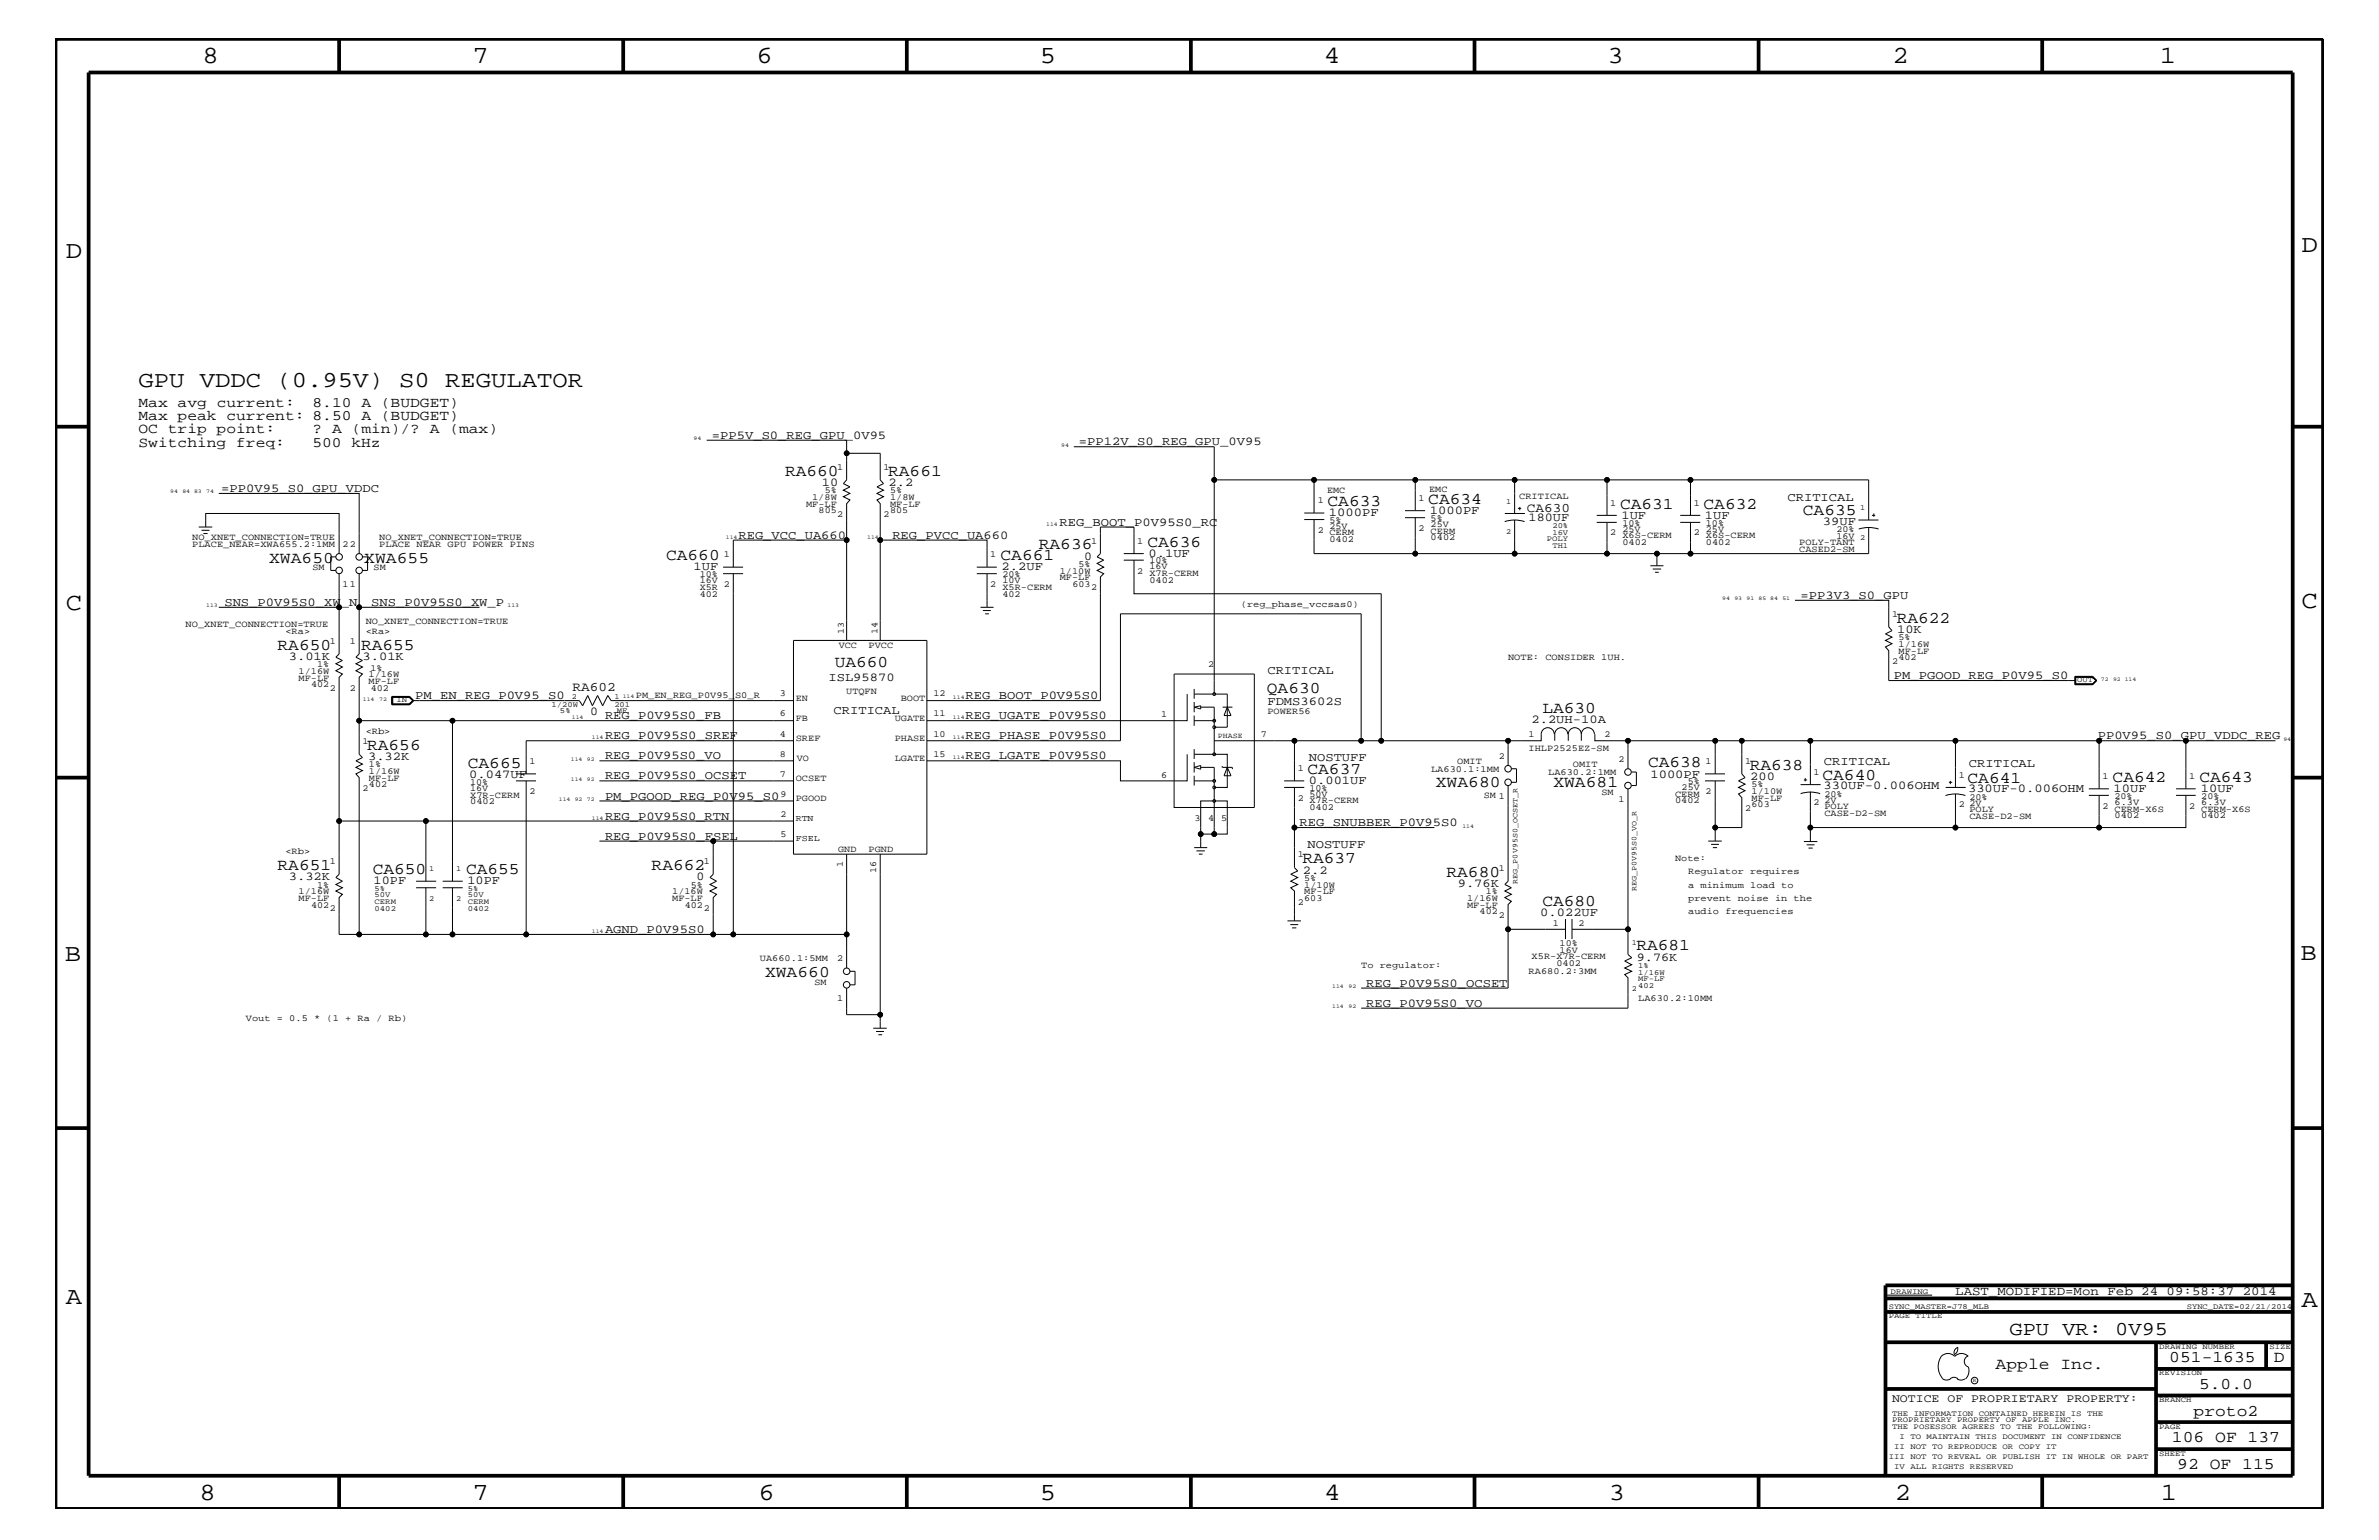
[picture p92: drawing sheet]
<svg xmlns="http://www.w3.org/2000/svg" width="432mm" height="279mm" viewBox="0 0 432 279" stroke-linecap="round" stroke-linejoin="round" font-family="sans-serif">
<defs><g id="words">
<g font-size="4.5">
<text x="36.7" y="11.5">8</text>
<text x="85.8" y="11.5">7</text>
<text x="137.3" y="11.5">6</text>
<text x="188.7" y="11.5">5</text>
<text x="240.3" y="11.5">4</text>
<text x="291.8" y="11.5">3</text>
<text x="343.5" y="11.5">2</text>
<text x="392" y="11.5">1</text>
<text x="11.9" y="46.8">D</text>
<text x="417.7" y="45.7">D</text>
<text x="11.9" y="110.6">C</text>
<text x="417.7" y="110.3">C</text>
<text x="11.8" y="174.3">B</text>
<text x="417.6" y="174.2">B</text>
<text x="11.9" y="236.7">A</text>
<text x="417.7" y="237.1">A</text>
<text x="36.2" y="272.1">8</text>
<text x="85.8" y="272.1">7</text>
<text x="137.7" y="272.1">6</text>
<text x="188.7" y="272.1">5</text>
<text x="240.4" y="272.1">4</text>
<text x="292" y="272.1">3</text>
<text x="343.9" y="272.1">2</text>
<text x="392.2" y="272.1">1</text>
</g>
<text font-size="4.1" x="25.1" y="70.1">GPU VDDC (0.95V) S0 REGULATOR</text>
<text font-size="3.6" x="364.7" y="242.3">GPU VR: 0V95</text>
<g font-size="3">
<text x="142.5" y="86.4">RA660</text>
<text x="161.2" y="86.4">RA661</text>
<text x="241" y="91.8">CA633</text>
<text x="259.2" y="91.5">CA634</text>
<text x="294" y="92.3">CA631</text>
<text x="309.2" y="92.3">CA632</text>
<text x="327.2" y="93.5">CA635</text>
<text x="120.9" y="101.6">CA660</text>
<text x="181.6" y="101.6">CA661</text>
<text x="188.6" y="99.7">RA636</text>
<text x="208.3" y="99.3">CA636</text>
<text x="48.9" y="102.1">XWA650</text>
<text x="66.1" y="102.1">XWA655</text>
<text x="344.3" y="113.1">RA622</text>
<text x="50.4" y="117.9">RA650</text>
<text x="65.5" y="117.9">RA655</text>
<text x="151.5" y="121">UA660</text>
<text x="230" y="125.8">QA630</text>
<text x="280" y="129.4">LA630</text>
<text x="66.6" y="136.1">RA656</text>
<text x="84.9" y="139.4">CA665</text>
<text x="237.3" y="140.4">CA637</text>
<text x="260.6" y="142.8">XWA680</text>
<text x="281.9" y="142.8">XWA681</text>
<text x="299.1" y="139.2">CA638</text>
<text x="317.6" y="139.7">RA638</text>
<text x="330.8" y="141.5">CA640</text>
<text x="357.1" y="142">CA641</text>
<text x="383.5" y="141.9">CA642</text>
<text x="399.2" y="141.9">CA643</text>
<text x="50.4" y="157.9">RA651</text>
<text x="67.6" y="158.6">CA650</text>
<text x="84.6" y="158.6">CA655</text>
<text x="118.3" y="157.9">RA662</text>
<text x="236.4" y="156.7">RA637</text>
<text x="262.6" y="159.1">RA680</text>
<text x="280" y="164.4">CA680</text>
<text x="297" y="172.4">RA681</text>
<text x="138.9" y="177.3">XWA660</text>
<text x="362.2" y="248.4">Apple Inc.</text>
<text x="393.7" y="247.1">051-1635</text>
<text x="399.2" y="252">5.0.0</text>
<text x="412.7" y="247.1">D</text>
<text x="398.1" y="256.8">proto2</text>
<text x="394.2" y="261.6">106 OF 137</text>
<text x="395.2" y="266.6">92 OF 115</text>
</g>
<g font-size="2.6">
<text x="25.1" y="76.2">Max peak current: 8.50 A (BUDGET)</text>
<text x="25.1" y="73.8">Max avg current:</text>
<text x="56.7" y="73.8">8.10 A (BUDGET)</text>
<text x="25.1" y="81.1">Switching freq:</text>
<text x="25.1" y="78.6">OC trip point:</text>
<text x="56.7" y="81.1">500 kHz</text>
<text x="56.7" y="78.6">? A (min)/? A (max)</text>
</g>
<g font-size="2.4">
<text x="277.1" y="92.8">CA630</text>
<text x="103.9" y="125.3">RA602</text>
</g>
<text font-size="2.3" x="354.9" y="235">LAST_MODIFIED=Mon Feb 24 09:58:37 2014</text>
<g font-size="2.2">
<text x="129.2" y="79.6">=PP5V_S0_REG_GPU_0V95</text>
<text x="195.8" y="80.8">=PP12V_S0_REG_GPU_0V95</text>
<text x="40.1" y="89.3">=PP0V95_S0_GPU_VDDC</text>
<text x="149.2" y="88.2">10</text>
<text x="161.3" y="88.2">2.2</text>
<text x="192.3" y="95.4">REG_BOOT_P0V95S0_RC</text>
<text x="241.2" y="93.7">1000PF</text>
<text x="259.5" y="93.3">1000PF</text>
<text x="277.5" y="94.5">180UF</text>
<text x="294.3" y="94.2">1UF</text>
<text x="309.5" y="94.2">1UF</text>
<text x="324.4" y="91">CRITICAL</text>
<text x="330.9" y="95.2">39UF</text>
<text x="134" y="97.7">REG_VCC_UA660</text>
<text x="162" y="97.7">REG_PVCC_UA660</text>
<text x="196.8" y="101.5">0</text>
<text x="208.4" y="101">0.1UF</text>
<text x="125.9" y="103.5">1UF</text>
<text x="181.8" y="103.5">2.2UF</text>
<text x="40.7" y="109.9">SNS_P0V95S0_XW_N</text>
<text x="67.4" y="109.9">SNS_P0V95S0_XW_P</text>
<text x="326.8" y="108.7">=PP3V3_S0_GPU</text>
<text x="52.4" y="119.7">3.01K</text>
<text x="65.8" y="119.7">3.01K</text>
<text x="344.3" y="114.8">10K</text>
<text x="150.4" y="123.6">ISL95870</text>
<text x="230" y="122.3">CRITICAL</text>
<text x="343.7" y="123.2">PM_PGOOD_REG_P0V95_S0</text>
<text x="75.4" y="126.9">PM_EN_REG_P0V95_S0</text>
<text x="107.1" y="129.7">0</text>
<text x="109.8" y="130.5">REG_P0V95S0_FB</text>
<text x="151.3" y="129.6">CRITICAL</text>
<text x="175.3" y="126.9">REG_BOOT_P0V95S0</text>
<text x="175.3" y="130.5">REG_UGATE_P0V95S0</text>
<text x="230" y="127.9">FDMS3602S</text>
<text x="278" y="131.1">2.2UH-10A</text>
<text x="66.8" y="137.9">3.32K</text>
<text x="109.8" y="134.1">REG_P0V95S0_SREF</text>
<text x="109.8" y="137.8">REG_P0V95S0_VO</text>
<text x="175.3" y="134.1">REG_PHASE_P0V95S0</text>
<text x="175.3" y="137.8">REG_LGATE_P0V95S0</text>
<text x="380.7" y="134.1">PP0V95_S0_GPU_VDDC_REG</text>
<text x="85.2" y="141.2">0.047UF</text>
<text x="109.8" y="141.4">REG_P0V95S0_OCSET</text>
<text x="237.6" y="138.1">NOSTUFF</text>
<text x="237.6" y="142.3">0.001UF</text>
<text x="299.6" y="141.1">1000PF</text>
<text x="317.7" y="141.5">200</text>
<text x="331" y="143.2">330UF-0.006OHM</text>
<text x="331" y="138.7">CRITICAL</text>
<text x="357.2" y="143.7">330UF-0.006OHM</text>
<text x="357.4" y="139.2">CRITICAL</text>
<text x="383.6" y="143.7">10UF</text>
<text x="399.5" y="143.7">10UF</text>
<text x="109.8" y="145.1">PM_PGOOD_REG_P0V95_S0</text>
<text x="109.8" y="148.7">REG_P0V95S0_RTN</text>
<text x="235.9" y="149.9">REG_SNUBBER_P0V95S0</text>
<text x="109.8" y="152.3">REG_P0V95S0_FSEL</text>
<text x="237.3" y="153.8">NOSTUFF</text>
<text x="52.4" y="159.7">3.32K</text>
<text x="67.8" y="160.5">10PF</text>
<text x="84.8" y="160.5">10PF</text>
<text x="126.4" y="159.7">0</text>
<text x="236.5" y="158.5">2.2</text>
<text x="264.6" y="160.9">9.76K</text>
<text x="279.6" y="166.1">0.022UF</text>
<text x="109.8" y="169.3">AGND_P0V95S0</text>
<text x="248" y="179">REG_P0V95S0_OCSET</text>
<text x="297.1" y="174.3">9.76K</text>
<text x="248" y="182.7">REG_P0V95S0_VO</text>
</g>
<text font-size="2.1" x="343.4" y="254.4">NOTICE OF PROPRIETARY PROPERTY:</text>
<g font-size="1.7">
<text x="149.7" y="89.5">5%</text>
<text x="152" y="85.3">1</text>
<text x="160.4" y="85.3">1</text>
<text x="161.5" y="89.5">5%</text>
<text x="240.9" y="89.4">EMC</text>
<text x="259.4" y="89.3">EMC</text>
<text x="146.3" y="92">MF-LF</text>
<text x="147.4" y="90.7">1/8W</text>
<text x="148.6" y="93.2">805</text>
<text x="152" y="93.8">2</text>
<text x="160.4" y="93.8">2</text>
<text x="161.5" y="92">MF-LF</text>
<text x="161.5" y="93.2">805</text>
<text x="161.5" y="90.7">1/8W</text>
<text x="239.2" y="91.2">1</text>
<text x="241.3" y="94.9">5%</text>
<text x="241.3" y="96">25V</text>
<text x="257.5" y="90.9">1</text>
<text x="259.7" y="95.6">25V</text>
<text x="259.7" y="94.5">5%</text>
<text x="275.8" y="90.5">CRITICAL</text>
<text x="292.3" y="91.7">1</text>
<text x="294.5" y="95.4">10%</text>
<text x="307.4" y="91.7">1</text>
<text x="309.6" y="95.4">10%</text>
<text x="34.9" y="98">NO_XNET_CONNECTION=TRUE</text>
<text x="34.9" y="99.3">PLACE_NEAR=XWA655.2:1MM</text>
<text x="62.1" y="99.3">22</text>
<text x="68.8" y="99.3">PLACE NEAR GPU POWER PINS</text>
<text x="68.8" y="98">NO_XNET_CONNECTION=TRUE</text>
<text x="131.4" y="101">1</text>
<text x="179.7" y="101">1</text>
<text x="198" y="98.7">1</text>
<text x="206.4" y="98.7">1</text>
<text x="239.2" y="96.7">2 CERM</text>
<text x="241.3" y="98.4">0402</text>
<text x="257.5" y="96.3">2</text>
<text x="259.7" y="96.8">CERM</text>
<text x="259.7" y="98">0402</text>
<text x="292.3" y="97.1">2</text>
<text x="294.5" y="96.5">25V</text>
<text x="294.5" y="98.8">0402</text>
<text x="294.5" y="97.6">X6S-CERM</text>
<text x="307.4" y="97.1">2</text>
<text x="309.6" y="97.6">X6S-CERM</text>
<text x="309.6" y="96.5">25V</text>
<text x="309.6" y="98.8">0402</text>
<text x="326.6" y="98.8">POLY-TANT</text>
<text x="326.6" y="100.1">CASED2-SM</text>
<text x="333.3" y="96.5">20%</text>
<text x="333.3" y="97.7">16V</text>
<text x="56.7" y="103.5">SM</text>
<text x="62.1" y="106.5">11</text>
<text x="67.8" y="103.5">SM</text>
<text x="127" y="107">X5R 2</text>
<text x="127" y="104.7">10%</text>
<text x="127" y="105.8">16V</text>
<text x="179.7" y="106.5">2 X5R-CERM</text>
<text x="181.9" y="104.7">20%</text>
<text x="181.9" y="105.8">10V</text>
<text x="192.4" y="104.1">1/10W</text>
<text x="192.4" y="105.3">MF-LF</text>
<text x="194.6" y="106.5">603</text>
<text x="195.7" y="102.9">5%</text>
<text x="198" y="107.1">2</text>
<text x="206.4" y="104.1">2</text>
<text x="208.6" y="103.3">16V</text>
<text x="208.6" y="104.6">X7R-CERM</text>
<text x="208.6" y="102.2">10%</text>
<text x="208.6" y="105.8">0402</text>
<text x="33.7" y="113.7">NO_XNET_CONNECTION=TRUE</text>
<text x="66.4" y="113.1">NO_XNET_CONNECTION=TRUE</text>
<text x="127" y="108.2">402</text>
<text x="181.9" y="108.2">402</text>
<text x="225.2" y="110.2">(reg_phase_vccsas0)</text>
<text x="343.4" y="112">1</text>
<text x="51.8" y="115">&lt;Ra&gt;</text>
<text x="59.9" y="116.8">1</text>
<text x="63.5" y="116.8">1</text>
<text x="66.4" y="115">&lt;Ra&gt;</text>
<text x="152.2" y="117.6">VCC</text>
<text x="153.2" y="115" transform="rotate(-90 153.2 115)">13</text>
<text x="157.6" y="117.6">PVCC</text>
<text x="159.3" y="115" transform="rotate(-90 159.3 115)">14</text>
<text x="273.7" y="119.8">NOTE: CONSIDER 1UH.</text>
<text x="344.6" y="116.2">5%</text>
<text x="344.6" y="118.6">MF-LF</text>
<text x="344.6" y="117.4">1/16W</text>
<text x="344.6" y="119.8">402</text>
<text x="54.2" y="123.5">MF-LF</text>
<text x="54.2" y="122.3">1/16W</text>
<text x="56.5" y="124.7">402</text>
<text x="57.6" y="121">1%</text>
<text x="59.9" y="125.3">2</text>
<text x="63.5" y="125.3">2</text>
<text x="66.9" y="124.1">MF-LF</text>
<text x="66.9" y="122.9">1/16W</text>
<text x="67.2" y="121.7">1%</text>
<text x="67.3" y="125.3">402</text>
<text x="153.6" y="125.9">UTQFN</text>
<text x="219.3" y="121">2</text>
<text x="343.4" y="120.4">2</text>
<text x="115.4" y="126.6">PM_EN_REG_P0V95_S0_R</text>
<text x="141.6" y="126.4">3</text>
<text x="141.6" y="130">6</text>
<text x="144.4" y="127.1">EN</text>
<text x="144.4" y="130.8">FB</text>
<text x="162.4" y="130.8">UGATE</text>
<text x="163.5" y="127.1">BOOT</text>
<text x="169.4" y="126.4">12</text>
<text x="169.4" y="130">11</text>
<text x="210.7" y="130.2">1</text>
<text x="230" y="129.6">POWER56</text>
<text x="65.8" y="135">1</text>
<text x="66.4" y="133.2">&lt;Rb&gt;</text>
<text x="141.6" y="137.3">8</text>
<text x="141.6" y="133.6">4</text>
<text x="144.4" y="134.4">SREF</text>
<text x="162.4" y="134.4">PHASE</text>
<text x="169.4" y="137.3">15</text>
<text x="169.4" y="133.6">10</text>
<text x="228.9" y="133.8">7</text>
<text x="272" y="137.7">2</text>
<text x="277.5" y="133.8">1</text>
<text x="277.5" y="136.3">IHLP2525EZ-SM</text>
<text x="291.3" y="133.8">2</text>
<text x="65.8" y="143.5">2</text>
<text x="67" y="140.4">1/16W</text>
<text x="67" y="142.9">402</text>
<text x="67" y="141.7">MF-LF</text>
<text x="67" y="139.2">1%</text>
<text x="85.3" y="142.4">10%</text>
<text x="85.3" y="143.5">16V</text>
<text x="96.1" y="138.6">1</text>
<text x="141.6" y="140.9">7</text>
<text x="144.4" y="141.7">OCSET</text>
<text x="144.6" y="138">VO</text>
<text x="162.4" y="138">LGATE</text>
<text x="210.7" y="141.1">6</text>
<text x="235.5" y="139.8">1</text>
<text x="237.7" y="143.5">10%</text>
<text x="259.8" y="140.1">LA630.1:1MM</text>
<text x="264.5" y="138.6">OMIT</text>
<text x="281" y="140.6">LA630.2:1MM</text>
<text x="285.5" y="139.2">OMIT</text>
<text x="293.8" y="138.3">2</text>
<text x="305.2" y="143.4">25V</text>
<text x="306.3" y="142.3">5%</text>
<text x="309.5" y="138.6">1</text>
<text x="316.7" y="138.6">1</text>
<text x="317.9" y="142.9">5%</text>
<text x="329.2" y="140.6">1</text>
<text x="355.5" y="141.1">1</text>
<text x="381.6" y="141.3">1</text>
<text x="397.3" y="141.3">1</text>
<text x="85.3" y="144.7">X7R-CERM</text>
<text x="85.3" y="145.9">0402</text>
<text x="96.1" y="144">2</text>
<text x="141.6" y="148.2">2</text>
<text x="141.6" y="144.6">9</text>
<text x="144.4" y="145.3">PGOOD</text>
<text x="216.8" y="149">3</text>
<text x="219.3" y="149">4</text>
<text x="221.7" y="149">5</text>
<text x="235.5" y="145.3">2 X7R-CERM</text>
<text x="237.7" y="147">0402</text>
<text x="237.7" y="144.6">50V</text>
<text x="269.3" y="144.7">SM 1</text>
<text x="290.7" y="144.2">SM</text>
<text x="293.8" y="145.6">1</text>
<text x="304" y="145.7">0402</text>
<text x="304" y="144.6">CERM</text>
<text x="309.5" y="144">2</text>
<text x="316.7" y="147.1">2</text>
<text x="317.9" y="145.3">MF-LF</text>
<text x="317.9" y="146.5">603</text>
<text x="317.9" y="144">1/10W</text>
<text x="329.2" y="146">2</text>
<text x="331.1" y="145.7">2V</text>
<text x="331.1" y="144.6">20%</text>
<text x="331.1" y="146.8">POLY</text>
<text x="331.1" y="148.1">CASE-D2-SM</text>
<text x="355.5" y="146.5">2</text>
<text x="357.5" y="146.2">2V</text>
<text x="357.5" y="145.1">20%</text>
<text x="357.5" y="147.3">POLY</text>
<text x="357.5" y="148.5">CASE-D2-SM</text>
<text x="381.6" y="146.8">2</text>
<text x="383.8" y="144.9">20%</text>
<text x="383.8" y="146">6.3V</text>
<text x="383.8" y="147.3">CERM-X6S</text>
<text x="383.8" y="148.4">0402</text>
<text x="397.3" y="146.8">2</text>
<text x="399.5" y="144.9">20%</text>
<text x="399.5" y="146">6.3V</text>
<text x="399.5" y="147.3">CERM-X6S</text>
<text x="399.5" y="148.4">0402</text>
<text x="51.8" y="155">&lt;Rb&gt;</text>
<text x="141.6" y="151.8">5</text>
<text x="152.1" y="154.5">GND</text>
<text x="157.6" y="154.5">PGND</text>
<text x="235.5" y="155.6">1</text>
<text x="57.6" y="161.1">1%</text>
<text x="59.9" y="156.8">1</text>
<text x="125.4" y="161.1">5%</text>
<text x="127.8" y="156.8">1</text>
<text x="153" y="157.3" transform="rotate(-90 153 157.3)">1</text>
<text x="159" y="158.4" transform="rotate(-90 159 158.4)">16</text>
<text x="236.7" y="159.9">5%</text>
<text x="236.7" y="161.1">1/10W</text>
<text x="272" y="158">1</text>
<text x="304" y="156.2">Note:</text>
<text x="306.4" y="158.6">Regulator requires</text>
<text x="306.4" y="161.1">a minimum load to</text>
<text x="54.2" y="163.5">MF-LF</text>
<text x="54.2" y="162.2">1/16W</text>
<text x="56.5" y="164.7">402</text>
<text x="59.9" y="165.3">2</text>
<text x="122" y="163.5">MF-LF</text>
<text x="122" y="162.2">1/16W</text>
<text x="124.3" y="164.7">402</text>
<text x="127.8" y="165.3">2</text>
<text x="235.5" y="164.1">2</text>
<text x="236.7" y="162.2">MF-LF</text>
<text x="236.7" y="163.5">603</text>
<text x="266.3" y="163.5">1/16W</text>
<text x="266.3" y="164.7">MF-LF</text>
<text x="268.6" y="165.9">402</text>
<text x="269.7" y="162.2">1%</text>
<text x="272" y="166.5">2</text>
<text x="306.4" y="163.5">prevent noise in the</text>
<text x="306.4" y="165.9">audio frequencies</text>
<text x="281.9" y="168">1</text>
<text x="283.1" y="172.8">16V</text>
<text x="283.1" y="171.6">10%</text>
<text x="286.5" y="168">2</text>
<text x="137.9" y="174.4">UA660.1:5MM</text>
<text x="147.8" y="178.7">SM</text>
<text x="152" y="174.4">2</text>
<text x="247.1" y="175.6">To regulator:</text>
<text x="277.5" y="176.7">RA680.2:3MM</text>
<text x="278" y="174">X5R-X7R-CERM</text>
<text x="282.5" y="175.2">0402</text>
<text x="44.6" y="185.3">Vout = 0.5 * (1 + Ra / Rb)</text>
<text x="152" y="181.6">1</text>
<text x="297.3" y="181.6">LA630.2:10MM</text>
</g>
<g font-size="1.6">
<text x="144.4" y="149">RTN</text>
<text x="144.4" y="152.6">FSEL</text>
</g>
<g font-size="1.4">
<text x="273.4" y="91.4">1</text>
<text x="281.8" y="95.9">20%</text>
<text x="337.7" y="92.6">1</text>
<text x="273.4" y="96.8">2</text>
<text x="280.8" y="98.2">POLY</text>
<text x="281.8" y="97.1">16V</text>
<text x="281.8" y="99.3">TH1</text>
<text x="337.7" y="98">2</text>
<text x="377" y="123.8">OUT</text>
<text x="72" y="127.5">IN</text>
<text x="100.1" y="128.2">1/20W</text>
<text x="101.6" y="129.4">5%</text>
<text x="103.8" y="126.8">2</text>
<text x="111.5" y="128.2">201</text>
<text x="111.5" y="126.8">1</text>
<text x="112" y="129.3">MF</text>
<text x="221.1" y="133.9">PHASE</text>
<text x="68" y="161.7">5%</text>
<text x="77.9" y="158">1</text>
<text x="82.8" y="158">1</text>
<text x="84.9" y="161.7">5%</text>
<text x="275.4" y="160.3" transform="rotate(-90 275.4 160.3)">REG_P0V95S0_OCSET_R</text>
<text x="297" y="161.7" transform="rotate(-90 297 161.7)">REG_P0V95S0_VO_R</text>
<text x="68" y="165.2">0402</text>
<text x="68" y="162.8">50V</text>
<text x="68" y="163.9">CERM</text>
<text x="77.9" y="163.5">2</text>
<text x="82.8" y="163.5">2</text>
<text x="84.9" y="162.8">50V</text>
<text x="84.9" y="165.2">0402</text>
<text x="84.9" y="163.9">CERM</text>
<text x="296.2" y="171.4">1</text>
<text x="296.2" y="179.9">2</text>
<text x="297.3" y="175.6">1%</text>
<text x="297.3" y="176.8">1/16W</text>
<text x="297.3" y="178">MF-LF</text>
<text x="297.3" y="179.3">402</text>
<text x="342.8" y="239.2">PAGE TITLE</text>
<text x="342.8" y="237.4">SYNC_MASTER=J78_MLB</text>
<text x="343.2" y="234.7">DRAWING</text>
<text x="396.9" y="237.4">SYNC_DATE=02/21/2014</text>
<text x="391.9" y="244.7">DRAWING NUMBER</text>
<text x="411.9" y="244.7">SIZE</text>
<text x="391.9" y="249.5">REVISION</text>
<text x="343.4" y="256.8">THE INFORMATION CONTAINED HEREIN IS THE</text>
<text x="391.9" y="254.4">BRANCH</text>
<text x="343.4" y="258">PROPRIETARY PROPERTY OF APPLE INC.</text>
<text x="343.4" y="259.3">THE POSESSOR AGREES TO THE FOLLOWING:</text>
<text x="343.8" y="262.9">II NOT TO REPRODUCE OR COPY IT</text>
<text x="344.8" y="261.1">I TO MAINTAIN THIS DOCUMENT IN CONFIDENCE</text>
<text x="391.9" y="259.3">PAGE</text>
<text x="342.8" y="264.7">III NOT TO REVEAL OR PUBLISH IT IN WHOLE OR PART</text>
<text x="343.8" y="266.6">IV ALL RIGHTS RESERVED</text>
<text x="391.9" y="264.1">SHEET</text>
</g>
<g font-size="1">
<text x="125.9" y="79.9">94</text>
<text x="192.6" y="81.1">94</text>
<text x="30.9" y="89.5">94</text>
<text x="33.1" y="89.5">84 83</text>
<text x="37.4" y="89.5">74</text>
<text x="189.9" y="95.4">114</text>
<text x="131.7" y="97.7">114</text>
<text x="157.4" y="97.7">114</text>
<text x="37.4" y="110.2">113</text>
<text x="92.1" y="110.2">113</text>
<text x="312.6" y="108.9">94</text>
<text x="314.8" y="108.9">93</text>
<text x="317" y="108.9">91</text>
<text x="319.2" y="108.9">85 84</text>
<text x="323.5" y="108.9">51</text>
<text x="381.3" y="123.5">72</text>
<text x="383.5" y="123.5">92 114</text>
<text x="65.9" y="127.1">114</text>
<text x="68.8" y="127.1">72</text>
<text x="103.8" y="130.5">114</text>
<text x="113" y="126.6">114</text>
<text x="173" y="130.5">114</text>
<text x="173" y="126.9">114</text>
<text x="107.4" y="134.1">114</text>
<text x="173" y="134.1">114</text>
<text x="173" y="137.8">114</text>
<text x="414.4" y="134.4">94</text>
<text x="103.6" y="141.7">114</text>
<text x="103.6" y="138">114</text>
<text x="106.5" y="141.7">92</text>
<text x="106.5" y="138">92</text>
<text x="101.4" y="145.3">114</text>
<text x="104.3" y="145.3">92</text>
<text x="106.5" y="145.3">72</text>
<text x="107.4" y="148.7">114</text>
<text x="265.4" y="150.1">114</text>
<text x="107.4" y="169.3">114</text>
<text x="241.8" y="179.3">114</text>
<text x="244.8" y="179.3">92</text>
<text x="241.8" y="182.9">114</text>
<text x="244.8" y="182.9">92</text>
<text x="358.1" y="250.7">R</text>
</g>
</g></defs>
<g fill="none" stroke="#000" stroke-width=".18">
<path d="M128.3 79.9h25.4v2.3h6.1v4.9l.6 .6-1.2 .6 1.2 .6-1.2 .6 1.2 .6-1.2 .6 .6 .7v6.6h19.4v4.9M36.1 95.6h2.4M36.6 96.2h1.4M36.9 96.8h.8M37.3 95.6v-2.4h24.3v7.2M39.7 89.5h25.5v10.9M153.7 82.2v4.9l-.6 .6 1.2 .6-1.2 .6 1.2 .6-1.2 .6 1.2 .6-.6 .7v24.8M153.7 98h-20.6v4.9M159.8 98v18.2M194.9 81.1h25.5v6M236.7 94.3h3.7M236.7 93.1h3.7"/>
<path d="M238.5 87.1h-18.1v38.8M238.5 87.1v6M238.5 94.3v6.1h18.4M238.5 87.1h36.4M255 93.9h3.7M255 92.7h3.7M256.9 93.9v6.5h18M256.9 87.1v5.6M273.1 94.6a5.8 5.8 0 0 1 3.6 0M273.1 93.2h3.7M274.9 94.3v6.1M275.5 92.2h.6"/>
<path d="M275.8 92v.6M289.8 94.8h3.7M289.8 93.5h3.7M291.7 94.8v5.6h15.1v-5.6M291.7 87.1h-16.8v6.1M305 94.8h3.6M305 93.5h3.6M306.8 87.1h-15.1v6.4M306.8 87.1v6.4M306.8 87.1h32.4v7.2M337.3 94.3h3.7M337.4 96a5.9 5.9 0 0 1 3.6 0"/>
<path d="M339.2 95.6v4.8h-32.4M339.8 93.5h.6M340.1 93.2v.6M61 101h-1v2.5h1M61.6 110.2v8.4l-.6 .6 1.1 .6-1.1 .6 1.1 .6-1.1 .7 1.1 .6-.5 .6v26.1h82.4M61.6 104.1v6.1h-21.9M65.2 104.1v14.5l-.6 .6 1.2 .6-1.2 .6 1.2 .6-1.2 .7 1.2 .6-.6 .6v13.9l.6 .6-1.2 .6 1.2 .6-1.2 .6 1.2 .6-1.2 .6 .6 .7v28.4h12.1M65.2 110.2h21.8M65.8 101h.9v2.5h-.9M131.2 104.1h3.7M131.2 102.9h3.7M133.1 104.1v65.4h20.6"/>
<path d="M144 116.2h24.2v38.8h-24.2zM177.3 104.1h3.6M177.3 102.9h3.6M178 110.2h2.3M178.4 110.8h1.4M178.8 111.4h.7M179.2 104.1v6.1M204 101.6h3.6M204 100.4h3.6M205.8 100.4v-4.8h-6.1v4.8l-.6 .6 1.2 .6-1.2 .6 1.2 .7-1.2 .6 1.2 .6-.6 .6v22.4h-31.5M205.8 101.6v6.1h44.9v26.7h23M274.9 100.4h16.8"/>
<path d="M299.6 102.6h2.3M300 103.2h1.5M300.4 103.8h.7M300.7 100.4v2.2M325.8 108.9h17v4.8l.6 .7-1.2 .6 1.2 .6-1.2 .6 1.2 .6-1.2 .6 .6 .7v5.4h34M65.2 130.8h16.9M71.1 126.4h3.2l.8 .7-.8 .8h-3.2zM71.1 127.8h3.2M71.1 126.4h3.2M71.2 126.4v1.4M71.3 126.5h3l.6 .6-.6 .6h-3zM74.3 126.4l.7 .7-.7 .7"/>
<path d="M74.3 126.4l.6 .7M74.9 127.1h30.3l.5 .9 1-1.8 .8 1.8 1-1.8 .9 1.8 .9-1.8 .6 .9h33.1M74.9 127.1l-.6 .7M108.8 138h35.2M144 130.8h-61.9v29.1M144 134.4h-48.5v6M168.2 134.4h35.2v-23h43.7v23h3.6M213.1 122.3h14.6v24.2h-14.6zM215.5 136.8v4.9h-12.1v-3.7h-35.2M215.5 125.9v4.9h-47.3M216.7 136.8h6.1v6.1h-2.4M216.7 128.3l1.2-.3v.6z"/>
<path d="M216.7 139.2l1.2-.3v.7zM216.7 125v1.8M216.7 127.4v1.8M216.7 129.8v1.9M216.7 135.9v1.8M216.7 138.3v1.9M216.7 125.9h6.1v6h-2.4M216.7 130.8h3.7M217.9 139.2h2.5v12.1h-2.5v-6h4.9v6h-2.4M217.9 128.3h2.5v8.5M220.4 134.4h14.6v7.3M221.9 139.1v.1h1.8"/>
<path d="M221.9 128.3h1.8M222.8 128.3l.6 1.5h-1.2zM222.8 139.2l.6 1.5h-1.2zM223.6 139.3v.2M235 134.4h12.1M274.3 139.5h1v2.4h-1M282.1 133.2a1.19 1.19 0 0 0-1.2-1.2 1.19 1.19 0 0 0-1.2 1.2v1.2h-6v4.5M284.6 133.2a1.19 1.19 0 0 0-1.2-1.2 1.19 1.19 0 0 0-1.2 1.2v1.2M287 133.2a1.19 1.19 0 0 0-1.2-1.2 1.19 1.19 0 0 0-1.2 1.2v1.2M287 133.2a1.19 1.19 0 0 1 1.2-1.2 1.19 1.19 0 0 1 1.2 1.2M287 133.2v1.2M289.5 133.2v1.2h6"/>
<path d="M311.3 134.4h-15.8v5.1M311.3 134.4v6M311.3 134.4h69.7M316.1 134.4v6l.6 .7-1.1 .6 1.1 .6-1.1 .6 1.1 .6-1.1 .5 .5 .7v5.4h-4.8M328.6 134.4v8M354.9 134.4v8.5M376.6 122.7h3.2l.8 .8-.8 .7h-3.2zM376.7 122.8h3.1l.7 .7-.7 .6h-3.1zM376.8 122.9h3l.6 .6-.6 .6h-3zM396.7 134.4h-15.7v8.7M413 134.4h-16.3v8.7M61.6 149v9.6l-.6 .6 1.1 .7-1.1 .6 1.1 .6-1.1 .6 1.1 .5-.5 .6v6.7h3.6"/>
<path d="M75.5 159.9h3.7M77.3 149v10.9M80.3 159.9h3.7M93.6 141.7h3.7M93.6 140.4h3.7M95.5 141.7v27.8M108.8 152.6h20.7v6l-.6 .6 1.1 .7-1.1 .6 1.1 .6-1.1 .6 1.1 .5-.5 .6v6.7h3.6M108.8 141.7h35.2M108.8 145.3h35.2M129.5 152.6h14.5M153.7 155v20.6M159.8 155v31.5"/>
<path d="M216.7 141.7h3.7M216.7 153.8h2.4M216.7 140.7v1.8M217.2 154.4h1.5M217.6 155h.7M217.9 151.3v2.5M233.1 142.9h3.6M233.1 141.7h3.6M235 150.1v7.3l.5 .6-1.2 .6 1.2 .6-1.2 .7 1.2 .6-1.2 .6 .7 .6v5.4M235 142.9v7.2h25.4M273.7 142.5v17.4l-.6 .6 1.2 .6-1.2 .6 1.2 .5-1.2 .6 1.2 .7-.6 .6v4.5h10.4M295.5 143.1v30.1l.7 .6-1.3 .6 1.3 .6-1.3 .6 1.3 .6-1.3 .6 .6 .6v5.5h-48.4"/>
<path d="M296.2 140.1h.8v2.4h-.8M309.5 141.7h3.6M309.5 140.4h3.6M310 152.6h2.5M310.6 153.2h1.4M310.9 153.8h.8M311.3 141.7v10.9M326.8 144a5.8 5.8 0 0 1 3.6 0M326.8 142.4h3.7M327.4 141.5h.6M327.4 152.7h2.5M327.7 141.2v.6"/>
<path d="M327.9 153.3h1.5M328.3 153.9h.7M328.6 143.6v6.5h26.3v-6.1M328.6 150.1v2.6M353.1 144.3a5.8 5.8 0 0 1 3.6 0M353.1 142.9h3.7M353.7 141.9h.6M354 141.7v.6M354.9 150.1h26.1M379.1 144.3h3.7M379.1 143.1h3.7M381 144.3v5.8h15.7v-5.8"/>
<path d="M395 144.3h3.5M395 143.1h3.5M75.5 161.1h3.7M77.3 161.1v8.4M77.3 169.5h4.8M80.3 161.1h3.7M82.1 161.1v8.4h13.4M95.5 169.5h34M153.7 179.3v4.8h6.1M154.3 176.2h.9v2.5h-.9M233.7 167.1h2.4M234.2 167.8h1.4"/>
<path d="M234.5 168.3h.8M273.7 168.6v10.7h-26.6M284.1 166.7v3.7M285.3 166.7v3.7M285.3 168.6h10.2M158.5 186.5h2.5M159 187.1h1.4M159.4 187.7h.7M342.2 235h8.5M352.3 246.1a1.72 1.72 0 0 1 2.5 0 1.69 1.69 0 0 1 2.4 0M352.4 246a3.2 3.2 0 0 0 .4 4.3l.8 .1 .4-.2M354 250.2l.7-.3 .7 .3"/>
<path d="M355.2 250.2l.7 .2 .7-.2M355.3 244.4v.3a1.18 1.18 0 0 1-.6 1.1M355.4 244.4a.99 .99 0 0 0-.6 1.4M357.2 246a1.04 1.04 0 0 0-.7 1 1.04 1.04 0 0 0 .7 1M357.3 248l.1 .7a2.11 2.11 0 0 1-.6 1.5"/>
<circle cx="153.7" cy="82.2" r=".42"/>
<circle cx="153.7" cy="98" r=".42"/>
<circle cx="159.8" cy="98" r=".42"/>
<circle cx="220.4" cy="87.1" r=".42"/>
<circle cx="238.5" cy="87.1" r=".42"/>
<circle cx="256.9" cy="87.1" r=".42"/>
<circle cx="274.9" cy="87.1" r=".42"/>
<circle cx="291.7" cy="87.1" r=".42"/>
<circle cx="306.8" cy="87.1" r=".42"/>
<circle cx="61.6" cy="110.2" r=".42"/>
<circle cx="61.6" cy="103.5" r=".59"/>
<circle cx="61.6" cy="101" r=".59"/>
<circle cx="65.2" cy="110.2" r=".42"/>
<circle cx="65.2" cy="103.5" r=".59"/>
<circle cx="65.2" cy="101" r=".59"/>
<circle cx="256.9" cy="100.4" r=".42"/>
<circle cx="274.9" cy="100.4" r=".42"/>
<circle cx="291.7" cy="100.4" r=".42"/>
<circle cx="300.7" cy="100.4" r=".42"/>
<circle cx="306.8" cy="100.4" r=".42"/>
<circle cx="65.2" cy="130.8" r=".42"/>
<circle cx="82.1" cy="130.8" r=".42"/>
<circle cx="220.4" cy="131.9" r=".25"/>
<circle cx="220.4" cy="125.9" r=".25"/>
<circle cx="220.4" cy="136.8" r=".25"/>
<circle cx="220.4" cy="130.8" r=".25"/>
<circle cx="234.9" cy="134.4" r=".42"/>
<circle cx="247.1" cy="134.4" r=".42"/>
<circle cx="250.7" cy="134.4" r=".42"/>
<circle cx="273.7" cy="134.4" r=".42"/>
<circle cx="273.7" cy="139.5" r=".59"/>
<circle cx="295.5" cy="134.4" r=".42"/>
<circle cx="311.3" cy="134.4" r=".42"/>
<circle cx="316.1" cy="134.4" r=".42"/>
<circle cx="328.6" cy="134.4" r=".42"/>
<circle cx="354.9" cy="134.4" r=".42"/>
<circle cx="381" cy="134.4" r=".42"/>
<circle cx="396.7" cy="134.4" r=".42"/>
<circle cx="61.6" cy="149" r=".42"/>
<circle cx="77.3" cy="149" r=".42"/>
<circle cx="129.5" cy="152.6" r=".42"/>
<circle cx="217.9" cy="151.3" r=".42"/>
<circle cx="220.4" cy="151.3" r=".42"/>
<circle cx="220.4" cy="142.9" r=".25"/>
<circle cx="220.4" cy="141.7" r=".25"/>
<circle cx="220.4" cy="145.3" r=".25"/>
<circle cx="234.9" cy="150.1" r=".42"/>
<circle cx="273.7" cy="141.9" r=".59"/>
<circle cx="295.5" cy="142.5" r=".59"/>
<circle cx="295.5" cy="140.1" r=".59"/>
<circle cx="311.3" cy="150.1" r=".42"/>
<circle cx="328.6" cy="150.1" r=".42"/>
<circle cx="354.9" cy="150.1" r=".42"/>
<circle cx="381" cy="150.1" r=".42"/>
<circle cx="65.2" cy="169.5" r=".42"/>
<circle cx="77.3" cy="169.5" r=".42"/>
<circle cx="82.1" cy="169.5" r=".42"/>
<circle cx="95.5" cy="169.5" r=".42"/>
<circle cx="129.5" cy="169.5" r=".42"/>
<circle cx="133.1" cy="169.5" r=".42"/>
<circle cx="153.7" cy="169.5" r=".42"/>
<circle cx="153.7" cy="176.2" r=".59"/>
<circle cx="153.7" cy="178.7" r=".59"/>
<circle cx="273.7" cy="168.6" r=".42"/>
<circle cx="295.5" cy="168.6" r=".42"/>
<circle cx="159.8" cy="184.1" r=".42"/>
<circle cx="358.4" cy="250.5" r=".59"/>
</g>
<g fill="none" stroke="#000" stroke-width=".68" stroke-linecap="butt">
<path d="M10.1 7.1h411.5v266.7h-411.5zM16.1 13.2h400v254.5h-400zM61.6 7.1v6.1M113.1 7.1v6.1M164.6 7.1v6.1M216.2 7.1v6.1M267.6 7.1v6.1M319.2 7.1v6.1M370.7 7.1v6.1M10.1 77.4h6M416.1 77.4h5.5M10.1 141.1h6"/>
<path d="M416.1 141.1h5.5M10.1 204.7h6M416.1 204.7h5.5M342.2 238h73.9M342.2 235.6h73.9M416.1 233.2h-73.9v34.5M342.2 243.5h73.9M342.2 252h49.1M391.3 248.4h24.8M391.3 243.5v24.2M391.3 258h24.8M391.3 253.2h24.8"/>
<path d="M411.3 243.5v4.9M61.6 267.7v6.1M113.1 267.7v6.1M164.6 267.7v6.1M216.2 268v5.8M267.6 267.7v6.1M319.2 267.7v6.1M370.7 267.7v6.1M391.3 262.9h24.8"/>
</g>
<g fill="#000">
<circle cx="153.7" cy="82.2" r=".42"/>
<circle cx="153.7" cy="98" r=".42"/>
<circle cx="159.8" cy="98" r=".42"/>
<circle cx="220.4" cy="87.1" r=".42"/>
<circle cx="238.5" cy="87.1" r=".42"/>
<circle cx="256.9" cy="87.1" r=".42"/>
<circle cx="274.9" cy="87.1" r=".42"/>
<circle cx="291.7" cy="87.1" r=".42"/>
<circle cx="306.8" cy="87.1" r=".42"/>
<circle cx="61.6" cy="110.2" r=".42"/>
<circle cx="65.2" cy="110.2" r=".42"/>
<circle cx="256.9" cy="100.4" r=".42"/>
<circle cx="274.9" cy="100.4" r=".42"/>
<circle cx="291.7" cy="100.4" r=".42"/>
<circle cx="300.7" cy="100.4" r=".42"/>
<circle cx="306.8" cy="100.4" r=".42"/>
<circle cx="65.2" cy="130.8" r=".42"/>
<circle cx="82.1" cy="130.8" r=".42"/>
<circle cx="234.9" cy="134.4" r=".42"/>
<circle cx="247.1" cy="134.4" r=".42"/>
<circle cx="250.7" cy="134.4" r=".42"/>
<circle cx="273.7" cy="134.4" r=".42"/>
<circle cx="295.5" cy="134.4" r=".42"/>
<circle cx="311.3" cy="134.4" r=".42"/>
<circle cx="316.1" cy="134.4" r=".42"/>
<circle cx="328.6" cy="134.4" r=".42"/>
<circle cx="354.9" cy="134.4" r=".42"/>
<circle cx="381" cy="134.4" r=".42"/>
<circle cx="396.7" cy="134.4" r=".42"/>
<circle cx="61.6" cy="149" r=".42"/>
<circle cx="77.3" cy="149" r=".42"/>
<circle cx="129.5" cy="152.6" r=".42"/>
<circle cx="217.9" cy="151.3" r=".42"/>
<circle cx="220.4" cy="151.3" r=".42"/>
<circle cx="234.9" cy="150.1" r=".42"/>
<circle cx="311.3" cy="150.1" r=".42"/>
<circle cx="328.6" cy="150.1" r=".42"/>
<circle cx="354.9" cy="150.1" r=".42"/>
<circle cx="381" cy="150.1" r=".42"/>
<circle cx="65.2" cy="169.5" r=".42"/>
<circle cx="77.3" cy="169.5" r=".42"/>
<circle cx="82.1" cy="169.5" r=".42"/>
<circle cx="95.5" cy="169.5" r=".42"/>
<circle cx="129.5" cy="169.5" r=".42"/>
<circle cx="133.1" cy="169.5" r=".42"/>
<circle cx="153.7" cy="169.5" r=".42"/>
<circle cx="273.7" cy="168.6" r=".42"/>
<circle cx="295.5" cy="168.6" r=".42"/>
<circle cx="159.8" cy="184.1" r=".42"/>
</g>
<use href="#words"/>
</svg>
